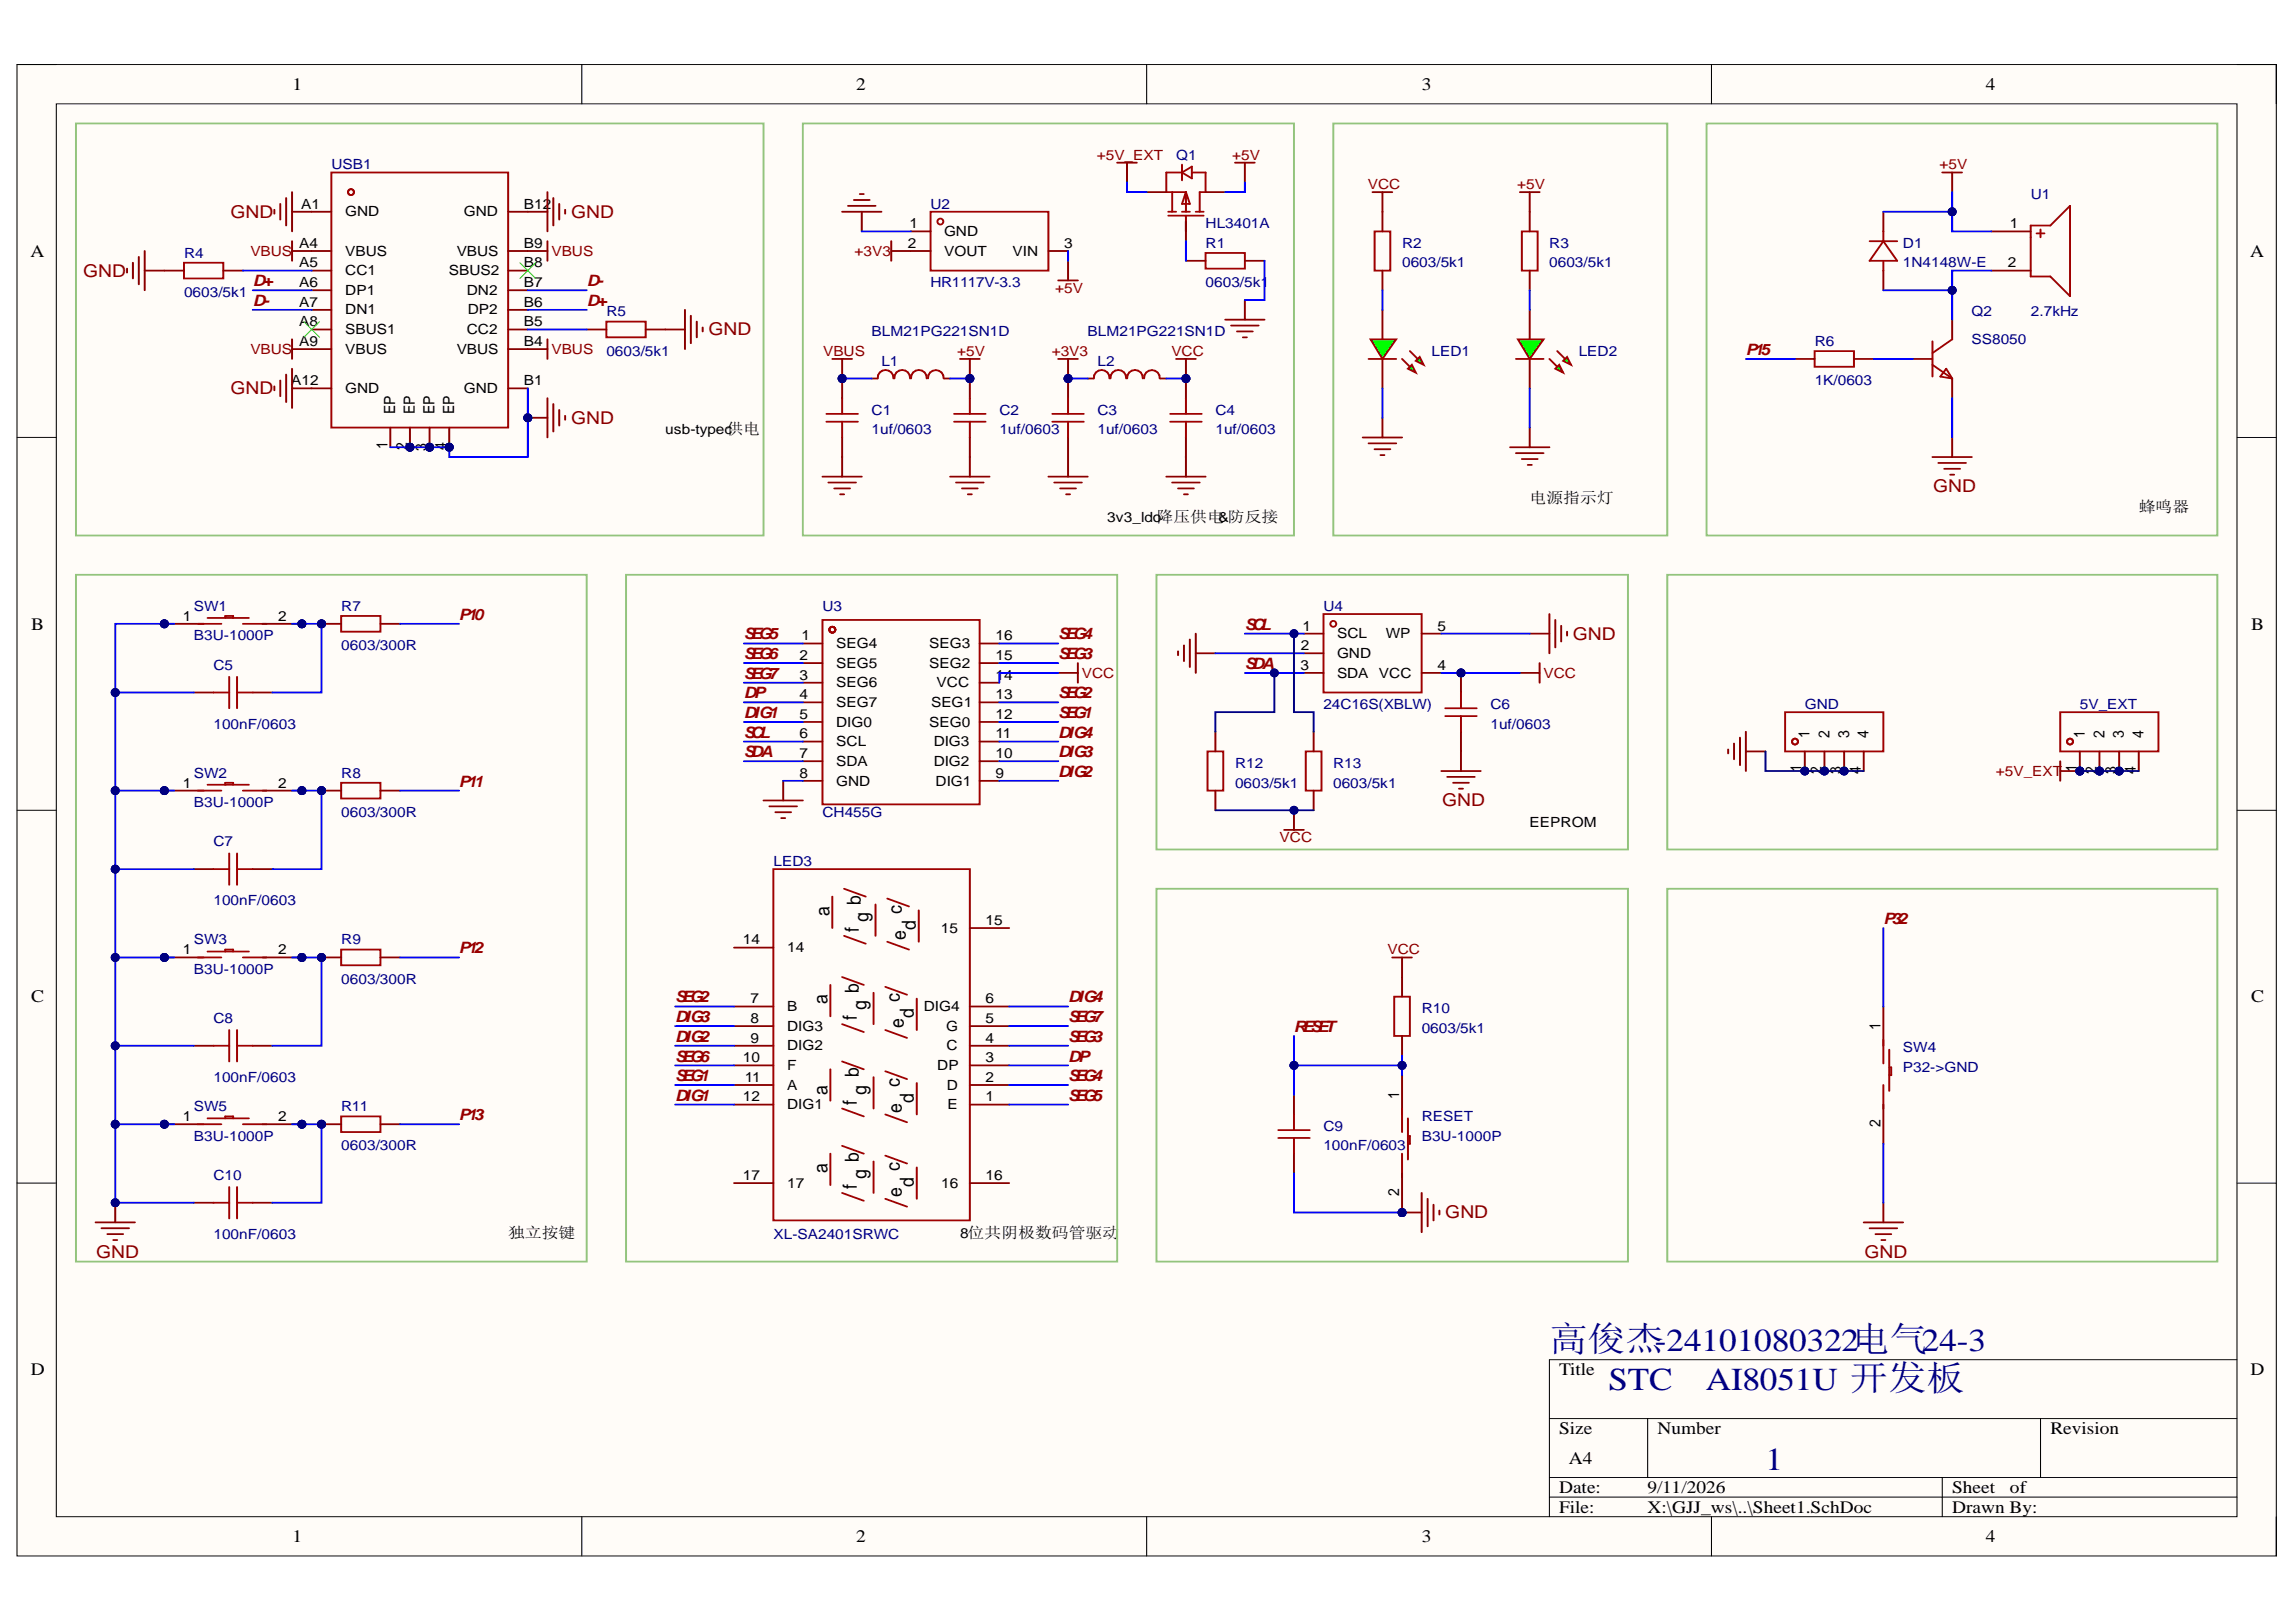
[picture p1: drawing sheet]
<svg xmlns="http://www.w3.org/2000/svg" width="297mm" height="210mm" viewBox="0 0 297 210" stroke-linecap="round" stroke-linejoin="round" font-family="sans-serif">
<defs><g id="words">
<text font-size="4.5" fill="#000080" x="200.4" y="174.9">高俊杰-24101080322电气24-3</text>
<g font-size="4.1" fill="#000080">
<text x="208.1" y="179.9">STC</text>
<text x="220.7" y="179.9">AI8051U 开发板</text>
<text x="240.5" y="174.9">-</text>
<text x="228.4" y="190.3">1</text>
</g>
<g font-size="2.5">
<text x="107.3" y="118.6" transform="rotate(-90 107.3 118.6)">a</text>
<text x="111.4" y="117.1" transform="rotate(-90 111.4 117.1)">b</text>
<text x="112.4" y="119.3" transform="rotate(-90 112.4 119.3)">g</text>
<text x="116.7" y="118.3" transform="rotate(-90 116.7 118.3)">c</text>
<text x="111.1" y="120.6" transform="rotate(-90 111.1 120.6)">f</text>
<text x="117.2" y="121.6" transform="rotate(-90 117.2 121.6)">e</text>
<text x="118.5" y="120.3" transform="rotate(-90 118.5 120.3)">d</text>
<text x="107" y="130" transform="rotate(-90 107 130)">a</text>
<text x="111.1" y="128.5" transform="rotate(-90 111.1 128.5)">b</text>
<text x="112.1" y="130.7" transform="rotate(-90 112.1 130.7)">g</text>
<text x="116.4" y="129.7" transform="rotate(-90 116.4 129.7)">c</text>
<text x="118.2" y="131.8" transform="rotate(-90 118.2 131.8)">d</text>
<text x="110.9" y="132" transform="rotate(-90 110.9 132)">f</text>
<text x="116.9" y="133" transform="rotate(-90 116.9 133)">e</text>
<text x="107" y="141.7" transform="rotate(-90 107 141.7)">a</text>
<text x="110.9" y="143" transform="rotate(-90 110.9 143)">f</text>
<text x="111.1" y="139.4" transform="rotate(-90 111.1 139.4)">b</text>
<text x="112.1" y="141.7" transform="rotate(-90 112.1 141.7)">g</text>
<text x="116.4" y="140.7" transform="rotate(-90 116.4 140.7)">c</text>
<text x="116.7" y="144" transform="rotate(-90 116.7 144)">e</text>
<text x="118.2" y="142.7" transform="rotate(-90 118.2 142.7)">d</text>
<text x="107" y="151.8" transform="rotate(-90 107 151.8)">a</text>
<text x="110.9" y="153.9" transform="rotate(-90 110.9 153.9)">f</text>
<text x="111.1" y="150.3" transform="rotate(-90 111.1 150.3)">b</text>
<text x="112.1" y="152.6" transform="rotate(-90 112.1 152.6)">g</text>
<text x="116.4" y="151.6" transform="rotate(-90 116.4 151.6)">c</text>
<text x="116.7" y="154.9" transform="rotate(-90 116.7 154.9)">e</text>
<text x="118.2" y="153.6" transform="rotate(-90 118.2 153.6)">d</text>
</g>
<g font-size="2.3">
<text x="37.9" y="11.7">1</text>
<text x="110.8" y="11.7">2</text>
<text x="183.9" y="11.7">3</text>
<text x="256.9" y="11.7">4</text>
<text x="3.9" y="33.2">A</text>
<text x="291.1" y="33.2">A</text>
<text x="4" y="81.5">B</text>
<text x="291.2" y="81.5">B</text>
<text x="4" y="129.7">C</text>
<text x="291.2" y="129.7">C</text>
<text x="4" y="178">D</text>
<text x="201.7" y="178">Title</text>
<text x="291.1" y="178">D</text>
<text x="201.7" y="185.6">Size</text>
<text x="214.4" y="185.6">Number</text>
<text x="265.3" y="185.6">Revision</text>
<text x="203" y="189.4">A4</text>
<text x="201.7" y="193.2">Date:</text>
<text x="201.7" y="195.7">File:</text>
<text x="213.2" y="193.2">9/11/2026</text>
<text x="213.2" y="195.7">X:\GJJ_ws\..\Sheet1.SchDoc</text>
<text x="252.5" y="193.2">Sheet</text>
<text x="252.5" y="195.7">Drawn By:</text>
<text x="260" y="193.2">of</text>
<text x="37.9" y="199.6">1</text>
<text x="110.8" y="199.6">2</text>
<text x="183.9" y="199.6">3</text>
<text x="256.9" y="199.6">4</text>
</g>
<g font-size="2.3" fill="#800">
<text x="29.8" y="28.2">GND</text>
<text x="73.9" y="28.2">GND</text>
<text x="10.7" y="35.8">GND</text>
<text x="91.7" y="43.4">GND</text>
<text x="29.8" y="51">GND</text>
<text x="73.9" y="54.8">GND</text>
<text x="250.1" y="63.7">GND</text>
<text x="203.5" y="82.8">GND</text>
<text x="186.6" y="104.3">GND</text>
<text x="187" y="157.7">GND</text>
<text x="12.4" y="162.8">GND</text>
<text x="241.2" y="162.8">GND</text>
</g>
<g font-size="2" fill="#980000">
<text x="32.7" y="37.1">D+</text>
<text x="32.7" y="39.6">D-</text>
<text x="75.9" y="37.1">D-</text>
<text x="75.9" y="39.6">D+</text>
<text x="225.8" y="45.9">P15</text>
<text x="59.4" y="80.2">P10</text>
<text x="96.2" y="82.7">SEG5</text>
<text x="136.9" y="82.7">SEG4</text>
<text x="161.1" y="81.5">SCL</text>
<text x="96.2" y="85.3">SEG6</text>
<text x="96.2" y="87.9">SEG7</text>
<text x="136.9" y="85.3">SEG3</text>
<text x="161.1" y="86.6">SDA</text>
<text x="96.2" y="95.5">SCL</text>
<text x="96.2" y="92.9">DIG1</text>
<text x="96.2" y="90.4">DP</text>
<text x="136.9" y="95.5">DIG4</text>
<text x="136.9" y="92.9">SEG1</text>
<text x="136.9" y="90.4">SEG2</text>
<text x="59.4" y="101.8">P11</text>
<text x="96.2" y="98">SDA</text>
<text x="136.9" y="100.5">DIG2</text>
<text x="136.9" y="98">DIG3</text>
<text x="243.7" y="119.6">P32</text>
<text x="59.4" y="123.4">P12</text>
<text x="87.3" y="129.7">SEG2</text>
<text x="138.2" y="129.7">DIG4</text>
<text x="87.3" y="134.8">DIG2</text>
<text x="87.3" y="132.3">DIG3</text>
<text x="87.3" y="137.4">SEG6</text>
<text x="138.2" y="137.4">DP</text>
<text x="138.2" y="134.8">SEG3</text>
<text x="138.2" y="132.3">SEG7</text>
<text x="167.4" y="133.5">RESET</text>
<text x="87.3" y="142.5">DIG1</text>
<text x="87.3" y="139.9">SEG1</text>
<text x="138.2" y="139.9">SEG4</text>
<text x="138.2" y="142.5">SEG5</text>
<text x="59.4" y="145">P13</text>
</g>
<g font-size="2">
<text x="51.1" y="53.5" transform="rotate(-90 51.1 53.5)">EP</text>
<text x="53.7" y="53.5" transform="rotate(-90 53.7 53.5)">EP</text>
<text x="56.2" y="53.5" transform="rotate(-90 56.2 53.5)">EP</text>
<text x="58.7" y="53.5" transform="rotate(-90 58.7 53.5)">EP</text>
<text x="50.1" y="58.1" transform="rotate(-90 50.1 58.1)">1</text>
<text x="52.7" y="58.3" transform="rotate(-90 52.7 58.3)">2</text>
<text x="55.2" y="58.3" transform="rotate(-90 55.2 58.3)">3</text>
<text x="57.7" y="58.3" transform="rotate(-90 57.7 58.3)">4</text>
<text x="197.9" y="65">电源指示灯</text>
<text x="276.7" y="66.3">蜂鸣器</text>
<text x="234.1" y="95.5" transform="rotate(-90 234.1 95.5)">1</text>
<text x="236.7" y="95.5" transform="rotate(-90 236.7 95.5)">2</text>
<text x="239.2" y="95.5" transform="rotate(-90 239.2 95.5)">3</text>
<text x="241.8" y="95.5" transform="rotate(-90 241.8 95.5)">4</text>
<text x="269.7" y="95.5" transform="rotate(-90 269.7 95.5)">1</text>
<text x="272.2" y="95.5" transform="rotate(-90 272.2 95.5)">2</text>
<text x="274.8" y="95.5" transform="rotate(-90 274.8 95.5)">3</text>
<text x="277.3" y="95.5" transform="rotate(-90 277.3 95.5)">4</text>
<text x="233.1" y="99.9" transform="rotate(-90 233.1 99.9)">1</text>
<text x="235.7" y="100.2" transform="rotate(-90 235.7 100.2)">2</text>
<text x="238.2" y="100.2" transform="rotate(-90 238.2 100.2)">3</text>
<text x="240.7" y="100.2" transform="rotate(-90 240.7 100.2)">4</text>
<text x="268.7" y="99.9" transform="rotate(-90 268.7 99.9)">1</text>
<text x="271.2" y="100.2" transform="rotate(-90 271.2 100.2)">2</text>
<text x="273.8" y="100.2" transform="rotate(-90 273.8 100.2)">3</text>
<text x="276.3" y="100.2" transform="rotate(-90 276.3 100.2)">4</text>
<text x="243.3" y="133.3" transform="rotate(-90 243.3 133.3)">1</text>
<text x="181" y="142.2" transform="rotate(-90 181 142.2)">1</text>
<text x="243.3" y="145.9" transform="rotate(-90 243.3 145.9)">2</text>
<text x="181" y="154.8" transform="rotate(-90 181 154.8)">2</text>
<text x="65.7" y="160.2">独立按键</text>
</g>
<g font-size="1.8" fill="#000080">
<text x="42.9" y="21.9">USB1</text>
<text x="152.2" y="20.7">Q1</text>
<text x="120.4" y="27">U2</text>
<text x="156" y="29.5">HL3401A</text>
<text x="262.7" y="25.7">U1</text>
<text x="23.8" y="33.3">R4</text>
<text x="156" y="32.1">R1</text>
<text x="181.4" y="32.1">R2</text>
<text x="181.4" y="34.6">0603/5k1</text>
<text x="200.4" y="32.1">R3</text>
<text x="200.4" y="34.6">0603/5k1</text>
<text x="246.2" y="32.1">D1</text>
<text x="246.2" y="34.6">1N4148W-E</text>
<text x="23.8" y="38.4">0603/5k1</text>
<text x="78.5" y="40.9">R5</text>
<text x="120.4" y="37.1">HR1117V-3.3</text>
<text x="156" y="37.1">0603/5k1</text>
<text x="255.1" y="40.9">Q2</text>
<text x="262.7" y="40.9">2.7kHz</text>
<text x="78.5" y="46.1">0603/5k1</text>
<text x="112.8" y="43.5">BLM21PG221SN1D</text>
<text x="114" y="47.3">L1</text>
<text x="140.7" y="43.5">BLM21PG221SN1D</text>
<text x="142" y="47.3">L2</text>
<text x="185.2" y="46.1">LED1</text>
<text x="204.2" y="46.1">LED2</text>
<text x="234.8" y="44.8">R6</text>
<text x="255.1" y="44.5">SS8050</text>
<text x="112.8" y="53.7">C1</text>
<text x="129.3" y="53.7">C2</text>
<text x="142" y="53.7">C3</text>
<text x="157.2" y="53.7">C4</text>
<text x="234.8" y="49.9">1K/0603</text>
<text x="112.8" y="56.2">1uf/0603</text>
<text x="129.3" y="56.2">1uf/0603</text>
<text x="142" y="56.2">1uf/0603</text>
<text x="157.2" y="56.2">1uf/0603</text>
<text x="25.1" y="79.1">SW1</text>
<text x="25.1" y="82.9">B3U-1000P</text>
<text x="44.2" y="79.1">R7</text>
<text x="106.4" y="79.1">U3</text>
<text x="171.2" y="79.1">U4</text>
<text x="27.6" y="86.7">C5</text>
<text x="44.2" y="84.1">0603/300R</text>
<text x="27.6" y="94.3">100nF/0603</text>
<text x="171.2" y="91.7">24C16S(XBLW)</text>
<text x="192.8" y="91.7">C6</text>
<text x="192.8" y="94.3">1uf/0603</text>
<text x="233.5" y="91.7">GND</text>
<text x="269.1" y="91.7">5V_EXT</text>
<text x="25.1" y="100.7">SW2</text>
<text x="44.2" y="100.7">R8</text>
<text x="159.8" y="99.4">R12</text>
<text x="159.8" y="101.9">0603/5k1</text>
<text x="172.5" y="99.4">R13</text>
<text x="172.5" y="101.9">0603/5k1</text>
<text x="25.1" y="104.5">B3U-1000P</text>
<text x="44.2" y="105.7">0603/300R</text>
<text x="106.4" y="105.7">CH455G</text>
<text x="27.6" y="109.5">C7</text>
<text x="100.1" y="112.1">LED3</text>
<text x="27.6" y="117.1">100nF/0603</text>
<text x="25.1" y="122.2">SW3</text>
<text x="44.2" y="122.2">R9</text>
<text x="25.1" y="126.1">B3U-1000P</text>
<text x="44.2" y="127.3">0603/300R</text>
<text x="183.9" y="131.1">R10</text>
<text x="27.6" y="132.4">C8</text>
<text x="183.9" y="133.7">0603/5k1</text>
<text x="246.2" y="136.2">SW4</text>
<text x="25.1" y="143.8">SW5</text>
<text x="27.6" y="140">100nF/0603</text>
<text x="44.2" y="143.8">R11</text>
<text x="246.2" y="138.7">P32-&gt;GND</text>
<text x="25.1" y="147.6">B3U-1000P</text>
<text x="44.2" y="148.9">0603/300R</text>
<text x="171.2" y="146.3">C9</text>
<text x="171.2" y="148.9">100nF/0603</text>
<text x="183.9" y="145.1">RESET</text>
<text x="183.9" y="147.6">B3U-1000P</text>
<text x="27.6" y="152.7">C10</text>
<text x="27.6" y="160.3">100nF/0603</text>
<text x="100.1" y="160.3">XL-SA2401SRWC</text>
</g>
<g font-size="1.8" fill="#800">
<text x="141.9" y="20.7">+5V_EXT</text>
<text x="159.4" y="20.7">+5V</text>
<text x="250.9" y="21.9">+5V</text>
<text x="177" y="24.5">VCC</text>
<text x="196.3" y="24.5">+5V</text>
<text x="32.4" y="33.1">VBUS</text>
<text x="71.3" y="33.1">VBUS</text>
<text x="110.6" y="33.1">+3V3</text>
<text x="136.5" y="37.9">+5V</text>
<text x="32.4" y="45.8">VBUS</text>
<text x="71.3" y="45.8">VBUS</text>
<text x="106.5" y="46.1">VBUS</text>
<text x="123.8" y="46.1">+5V</text>
<text x="136.1" y="46.1">+3V3</text>
<text x="151.5" y="46.1">VCC</text>
<text x="139.9" y="87.7">VCC</text>
<text x="199.7" y="87.7">VCC</text>
<text x="258.2" y="100.4">+5V_EXT</text>
<text x="165.5" y="109">VCC</text>
<text x="179.5" y="123.5">VCC</text>
</g>
<g font-size="1.8">
<text x="39" y="27">A1</text>
<text x="44.7" y="28">GND</text>
<text x="60" y="28">GND</text>
<text x="67.8" y="27">B12</text>
<text x="117.7" y="29.5">1</text>
<text x="260" y="29.5">1</text>
<text x="38.7" y="34.6">A5</text>
<text x="38.7" y="32.1">A4</text>
<text x="44.7" y="35.6">CC1</text>
<text x="44.7" y="33.1">VBUS</text>
<text x="58.1" y="35.6">SBUS2</text>
<text x="59.1" y="33.1">VBUS</text>
<text x="67.8" y="32.1">B9</text>
<text x="67.8" y="34.6">B8</text>
<text x="117.4" y="32.1">2</text>
<text x="122.1" y="30.6">GND</text>
<text x="122.1" y="33.1">VOUT</text>
<text x="131" y="33.1">VIN</text>
<text x="137.7" y="32.1">3</text>
<text x="259.8" y="34.6">2</text>
<text x="38.7" y="39.7">A7</text>
<text x="38.7" y="37.1">A6</text>
<text x="44.7" y="40.7">DN1</text>
<text x="44.7" y="38.2">DP1</text>
<text x="60.4" y="38.2">DN2</text>
<text x="60.5" y="40.7">DP2</text>
<text x="67.8" y="37.1">B7</text>
<text x="67.8" y="39.7">B6</text>
<text x="38.7" y="44.8">A9</text>
<text x="38.7" y="42.2">A8</text>
<text x="44.7" y="45.8">VBUS</text>
<text x="44.7" y="43.2">SBUS1</text>
<text x="59.1" y="45.8">VBUS</text>
<text x="60.4" y="43.2">CC2</text>
<text x="67.8" y="42.2">B5</text>
<text x="67.8" y="44.8">B4</text>
<text x="37.7" y="49.9">A12</text>
<text x="44.7" y="50.9">GND</text>
<text x="60" y="50.9">GND</text>
<text x="67.8" y="49.9">B1</text>
<text x="86.1" y="56.2">usb-typec供电</text>
<text x="143.2" y="67.6">3v3_ldo降压供电&amp;防反接</text>
<text x="23.6" y="80.3">1</text>
<text x="36" y="80.3">2</text>
<text x="103.7" y="82.9">1</text>
<text x="108.2" y="83.9">SEG4</text>
<text x="120.2" y="83.9">SEG3</text>
<text x="128.8" y="82.9">16</text>
<text x="168.5" y="81.6">1</text>
<text x="173" y="82.6">SCL</text>
<text x="179.3" y="82.6">WP</text>
<text x="186" y="81.6">5</text>
<text x="103.5" y="85.4">2</text>
<text x="103.5" y="87.9">3</text>
<text x="108.2" y="86.4">SEG5</text>
<text x="108.2" y="89">SEG6</text>
<text x="120.2" y="86.4">SEG2</text>
<text x="121.2" y="89">VCC</text>
<text x="128.8" y="87.9">14</text>
<text x="128.8" y="85.4">15</text>
<text x="168.2" y="86.7">3</text>
<text x="168.3" y="84.1">2</text>
<text x="173" y="85.1">GND</text>
<text x="173" y="87.7">SDA</text>
<text x="178.4" y="87.7">VCC</text>
<text x="186" y="86.7">4</text>
<text x="103.5" y="90.5">4</text>
<text x="103.5" y="93">5</text>
<text x="103.5" y="95.5">6</text>
<text x="108.2" y="91.5">SEG7</text>
<text x="108.2" y="94">DIG0</text>
<text x="120.2" y="94">SEG0</text>
<text x="120.5" y="91.5">SEG1</text>
<text x="128.8" y="95.5">11</text>
<text x="128.8" y="93">12</text>
<text x="128.8" y="90.5">13</text>
<text x="23.6" y="101.9">1</text>
<text x="36" y="101.9">2</text>
<text x="103.5" y="98.1">7</text>
<text x="103.5" y="100.7">8</text>
<text x="108.2" y="96.6">SCL</text>
<text x="108.2" y="99.1">SDA</text>
<text x="108.2" y="101.7">GND</text>
<text x="120.8" y="99.1">DIG2</text>
<text x="120.8" y="96.6">DIG3</text>
<text x="121" y="101.7">DIG1</text>
<text x="128.8" y="100.7">9</text>
<text x="128.8" y="98.1">10</text>
<text x="197.9" y="107">EEPROM</text>
<text x="127.5" y="119.7">15</text>
<text x="23.6" y="123.5">1</text>
<text x="36" y="123.5">2</text>
<text x="96.1" y="122.2">14</text>
<text x="101.8" y="123.2">14</text>
<text x="121.7" y="120.7">15</text>
<text x="97.1" y="129.9">7</text>
<text x="101.8" y="130.9">B</text>
<text x="119.5" y="130.9">DIG4</text>
<text x="127.5" y="129.9">6</text>
<text x="96.1" y="137.5">10</text>
<text x="97.1" y="134.9">9</text>
<text x="97.1" y="132.4">8</text>
<text x="101.8" y="135.9">DIG2</text>
<text x="101.8" y="133.4">DIG3</text>
<text x="122.4" y="133.4">G</text>
<text x="122.4" y="135.9">C</text>
<text x="127.5" y="132.4">5</text>
<text x="127.5" y="134.9">4</text>
<text x="127.5" y="137.5">3</text>
<text x="96.1" y="142.5">12</text>
<text x="96.3" y="140">11</text>
<text x="101.8" y="143.5">DIG1</text>
<text x="101.8" y="141">A</text>
<text x="101.8" y="138.5">F</text>
<text x="121.3" y="138.5">DP</text>
<text x="122.5" y="141">D</text>
<text x="122.6" y="143.5">E</text>
<text x="127.5" y="140">2</text>
<text x="127.5" y="142.5">1</text>
<text x="23.6" y="145.1">1</text>
<text x="36" y="145.1">2</text>
<text x="96.1" y="152.7">17</text>
<text x="101.8" y="153.7">17</text>
<text x="121.8" y="153.7">16</text>
<text x="127.5" y="152.7">16</text>
<text x="124.2" y="160.2">8位共阴极数码管驱动</text>
</g>
</g></defs>
<path d="M2.2 8.4h292.3v193h-292.3z" fill-rule="evenodd" fill="#fffcf8"/>
<path d="M2.2 8.4h292.3v193h-292.3z" fill="none" stroke="#000" stroke-width=".13"/>
<path d="M7.3 13.4h282.1v182.9h-282.1z" fill-rule="evenodd" fill="#fffcf8"/>
<g fill="none" stroke="#000" stroke-width=".13">
<path d="M2.2 8.4h5.1M7.3 13.4h282.1v182.9h-282.1zM75.3 8.4v5M148.3 8.4v5M221.4 8.4v5M289.4 8.4h5.1v5M2.2 56.6h5.1M289.4 56.6h5.1M2.2 104.9h5.1M289.4 104.9h5.1M2.2 153.1h5.1M289.4 153.1h5.1"/>
<path d="M289.4 176h-88.9v20.3M75.3 196.3v5.1M148.3 196.3v5.1M200.5 183.6h88.9M200.5 191.2h88.9M200.5 193.7h88.9M213.2 183.6v7.6M221.4 196.3v5.1M251.3 191.2v5.1M264 183.6v7.6M294.5 196.3v5.1"/>
</g>
<path d="M12.4 158.2h5.1M13.1 158.9h3.6M13.9 159.7h2M14.9 155.6v2.6M14.7 160.5h.5" fill="none" stroke="#800" stroke-width=".24"/>
<circle cx="14.9" cy="155.6" r=".51" fill="#000080"/>
<circle cx="14.9" cy="155.6" r=".51" fill="none" stroke="#000080" stroke-width=".13"/>
<circle cx="53" cy="57.9" r=".51" fill="#000080"/>
<circle cx="53" cy="57.9" r=".51" fill="none" stroke="#000080" stroke-width=".13"/>
<circle cx="55.6" cy="57.9" r=".51" fill="#000080"/>
<circle cx="55.6" cy="57.9" r=".51" fill="none" stroke="#000080" stroke-width=".13"/>
<circle cx="58.1" cy="57.9" r=".51" fill="#000080"/>
<circle cx="58.1" cy="57.9" r=".51" fill="none" stroke="#000080" stroke-width=".13"/>
<path d="M42.9 22.3h22.8v33h-22.8z" fill="none" stroke="#a00000" stroke-width=".24"/>
<g fill="none" stroke="#800" stroke-width=".24">
<path d="M40.3 37.6h2.6M40.3 35h2.6M40.3 32.5h2.6M40.3 27.4h2.6M65.7 37.6h2.6M65.7 35h2.6M65.7 32.5h2.6M65.7 27.4h2.6M40.3 50.3h2.6M40.3 45.2h2.6M40.3 42.6h2.6M40.3 40.1h2.6"/>
<path d="M50.5 55.3v2.6M53 55.3v2.6M65.7 50.3h2.6M65.7 45.2h2.6M65.7 42.6h2.6M65.7 40.1h2.6"/>
</g>
<circle cx="53" cy="57.9" r=".51" fill="#000080"/>
<circle cx="53" cy="57.9" r=".51" fill="none" stroke="#000080" stroke-width=".13"/>
<path d="M55.6 55.3v2.6" fill="none" stroke="#800" stroke-width=".24"/>
<circle cx="55.6" cy="57.9" r=".51" fill="#000080"/>
<circle cx="55.6" cy="57.9" r=".51" fill="none" stroke="#000080" stroke-width=".13"/>
<path d="M58.1 55.3v2.6" fill="none" stroke="#800" stroke-width=".24"/>
<circle cx="58.1" cy="57.9" r=".51" fill="#000080"/>
<circle cx="58.1" cy="57.9" r=".51" fill="none" stroke="#000080" stroke-width=".13"/>
<circle cx="45.4" cy="24.9" r=".38" fill="none" stroke="#a00000" stroke-width=".24"/>
<g fill="none" stroke="#800" stroke-width=".24">
<path d="M35.5 27.1v.6M36.3 26.4v2M37 25.6v3.6M37.8 27.4h2.5M37.8 24.9v5M68.3 27.4h2.5M70.8 24.9v5M71.6 25.6v3.6M72.3 26.4v2M73.1 27.1v.6M35.5 50v.5M36.3 49.2v2.1"/>
<path d="M37 48.5v3.5M37.8 47.7v5.1M37.8 50.3h2.5M68.3 54.1h2.5M70.8 51.5v5.1M71.6 52.3v3.5M72.3 53.1v2M73.1 53.8v.5"/>
</g>
<circle cx="68.3" cy="54.1" r=".51" fill="#000080"/>
<circle cx="68.3" cy="54.1" r=".51" fill="none" stroke="#000080" stroke-width=".13"/>
<g fill="none" stroke="#800" stroke-width=".24">
<path d="M16.4 34.8v.5M17.2 34v2M18 33.2v3.6M18.7 32.5v5.1M18.7 35h2.6M37.8 32.5h2.5M37.8 31.2v2.5M68.3 32.5h2.5M70.8 31.2v2.5M108.9 27.4h5.1M109.7 26.6h3.6M110.5 25.9h2"/>
<path d="M111.2 25.1h.5M111.5 27.4v2.5M115.3 32.5h2.5M115.3 31.2v2.6M37.8 43.9v2.5M37.8 45.2h2.5M68.3 45.2h2.5M70.8 43.9v2.5M86.1 42.6h2.5M88.6 40.1v5.1M89.4 40.9v3.5M90.1 41.6v2.1"/>
<path d="M90.9 42.4v.5M107.7 46.4h2.5M108.9 46.4v2.6M108.9 59.1v2.6M112.8 49h.7M122.2 49h.7M125.5 59.1v2.6M106.4 61.7h5.1M107.2 62.4h3.5M107.9 63.2h2.1M108.7 64h.5M122.9 61.7h5.1"/>
<path d="M123.7 62.4h3.6M124.5 63.2h2M125.2 64h.5"/>
</g>
<path d="M113.6 49a1.02 1.02 0 0 1 1-1.1 1.02 1.02 0 0 1 1 1.1M115.7 49a1.02 1.02 0 0 1 1-1.1 1.02 1.02 0 0 1 1 1.1M117.9 49a1.02 1.02 0 0 1 1-1.1 1.02 1.02 0 0 1 1 1.1M120.1 49a1.01 1.01 0 0 1 1-1.1 1.01 1.01 0 0 1 1 1.1" fill="none" stroke="#a00000" stroke-width=".24"/>
<circle cx="108.9" cy="49" r=".51" fill="#000080"/>
<circle cx="108.9" cy="49" r=".51" fill="none" stroke="#000080" stroke-width=".13"/>
<g fill="none" stroke="#800" stroke-width=".24">
<path d="M124.2 46.4h2.5M125.5 46.4v2.6M138.2 59.1v2.6M140.7 49h.8M150.1 49h.8M153.4 59.1v2.6M135.6 61.7h5.1M136.4 62.4h3.6M137.2 63.2h2M137.9 64h.5M150.9 61.7h5.1M151.6 62.4h3.6"/>
<path d="M152.4 63.2h2M153.2 64h.5"/>
</g>
<path d="M141.5 49a1.01 1.01 0 0 1 1-1.1 1.01 1.01 0 0 1 1 1.1M143.7 49a1.02 1.02 0 0 1 1-1.1 1.02 1.02 0 0 1 1 1.1M145.8 49a1.02 1.02 0 0 1 1-1.1 1.02 1.02 0 0 1 1 1.1M148 49a1.01 1.01 0 0 1 1-1.1 1.01 1.01 0 0 1 1 1.1" fill="none" stroke="#a00000" stroke-width=".24"/>
<circle cx="125.5" cy="49" r=".51" fill="#000080"/>
<circle cx="125.5" cy="49" r=".51" fill="none" stroke="#000080" stroke-width=".13"/>
<path d="M136.9 46.4h2.5M138.2 46.4v2.6" fill="none" stroke="#800" stroke-width=".24"/>
<circle cx="138.2" cy="49" r=".51" fill="#000080"/>
<circle cx="138.2" cy="49" r=".51" fill="none" stroke="#000080" stroke-width=".13"/>
<path d="M152.2 46.4h2.5M153.4 46.4v2.6" fill="none" stroke="#800" stroke-width=".24"/>
<circle cx="153.4" cy="49" r=".51" fill="#000080"/>
<circle cx="153.4" cy="49" r=".51" fill="none" stroke="#000080" stroke-width=".13"/>
<g fill="none" stroke="#800" stroke-width=".24">
<path d="M21.3 35h2.5M28.9 35h2.5M117.8 29.9h2.6M117.8 32.5h2.6M135.6 32.5h2.6M136.9 36.3h2.5M138.2 33.8v2.5M144.5 21.1h2.6M145.8 21.1v2.5M148.3 24.9h2.6M153.4 28.7v2.5M153.4 33.8h2.6"/>
<path d="M156 24.9h2.5M159.8 21.1h2.5M161.1 21.1v2.5M161.1 38.8v2.6M161.1 33.8h2.5M177.6 24.9h2.5M178.8 24.9v5M178.8 35v2.6M196.6 24.9h2.6M197.9 24.9v5M197.9 35v2.6M243.7 27.4v2.5"/>
<path d="M243.7 35v2.6M75.9 42.6h2.5M83.5 42.6h2.6M158.5 41.4h5.1M159.3 42.1h3.5M160 42.9h2.1M160.8 43.7h.5M176.3 56.6h5.1M177.1 57.4h3.5M177.8 58.1h2.1M178.6 58.9h.5M178.8 40.1v3.8"/>
<path d="M178.8 46.4v3.9M178.8 54.1v2.5M195.4 57.9h5.1M196.1 58.6h3.6M196.9 59.4h2M197.9 55.3v2.6M247.5 46.4h2.5M250 59.1h5.1M250.8 59.9h3.5M252.6 41.4v2.5M252.6 49v2.5M252.6 56.6v2.5"/>
<path d="M197.6 60.2h.6M200.5 79.5v5M251.5 60.7h2.1M252.3 61.4h.5M152.4 84.3v.5M153.2 83.5v2.1M153.9 82.8v3.5M154.7 84.5h2.5M154.7 82v5.1M168.7 82h2.5M168.7 84.5h2.5M168.7 87.1h2.5"/>
<path d="M183.9 82h2.6M183.9 87.1h2.6M196.6 87.1h2.6M197.9 82h2.6M199.2 85.8v2.5M201.2 80.2v3.6M202 81v2M202.7 81.7v.6"/>
</g>
<g fill="none" stroke="#a00000" stroke-width=".24">
<path d="M23.8 34h5.1v2h-5.1zM120.4 27.4h15.2v7.6h-15.2zM151.1 27.9h4.6M151.1 27.4h1.1M151.6 24.9v2.5M152.9 22.3l1.3-.7v1.5zM152.9 22.3h-2v2.6h2.5M152.9 27.4h1M152.9 21.3v2M153.4 24.9l.5 1.5h-1zM153.4 24.9v2.5M153.4 27.9v2"/>
<path d="M154.2 22.3h1.8v2.6h-.8v2.5M154.7 27.4h1M156 32.7h5.1v2.1h-5.1zM177.8 29.9h2.1v5.1h-2.1zM196.9 29.9h2v5.1h-2zM241.9 31.2h3.5M243.7 29.9v1.3M243.7 33.8v1.2M243.7 31.2l1.7 2.6h-3.5zM78.4 41.6h5.1v2.1h-5.1zM177.1 46.4h3.5M250 47.2l2.6 1.8"/>
<path d="M250 44.2v4.5M251.8 47.7l.8 1.3-1.6-.3zM252.6 43.9l-2.6 1.8M171.2 79.5h12.7v10.1h-12.7z"/>
<circle cx="121.7" cy="28.7" r=".38"/>
<circle cx="172.5" cy="80.7" r=".38"/>
</g>
<path d="M177.3 43.9h3.3l-1.8 2.5z" fill-rule="evenodd" fill="#0f0"/>
<path d="M177.3 43.9h3.3l-1.8 2.5z" fill="none" stroke="#a00000" stroke-width=".24"/>
<path d="M183.2 46.7l.5-.5 .5 1z" fill-rule="evenodd" fill="#0f0"/>
<path d="M183.2 46.7l.5-.5 .5 1z" fill="none" stroke="#a00000" stroke-width=".24"/>
<path d="M182.1 47.7l.6-.5 .5 1z" fill-rule="evenodd" fill="#0f0"/>
<path d="M181.4 46.4l1 1.1M182.1 47.7l.6-.5 .5 1zM182.4 45.4l1 1M196.1 46.4h3.6" fill="none" stroke="#a00000" stroke-width=".24"/>
<path d="M197.9 40.1v3.8M197.9 46.4v3.9" fill="none" stroke="#800" stroke-width=".24"/>
<path d="M196.4 43.9h3.3l-1.8 2.5z" fill-rule="evenodd" fill="#0f0"/>
<path d="M196.4 43.9h3.3l-1.8 2.5z" fill="none" stroke="#a00000" stroke-width=".24"/>
<path d="M202.2 46.7l.5-.5 .5 1z" fill-rule="evenodd" fill="#0f0"/>
<path d="M202.2 46.7l.5-.5 .5 1z" fill="none" stroke="#a00000" stroke-width=".24"/>
<path d="M201.2 47.7l.5-.5 .5 1z" fill-rule="evenodd" fill="#0f0"/>
<path d="M200.5 46.4l1 1.1M201.2 47.7l.5-.5 .5 1zM201.5 45.4l1 1" fill="none" stroke="#a00000" stroke-width=".24"/>
<circle cx="125.5" cy="49" r=".51" fill="#000080"/>
<circle cx="125.5" cy="49" r=".51" fill="none" stroke="#000080" stroke-width=".13"/>
<path d="M125.5 49v2.5M125.5 56.6v2.5" fill="none" stroke="#800" stroke-width=".24"/>
<circle cx="125.5" cy="49" r=".51" fill="#000080"/>
<circle cx="125.5" cy="49" r=".51" fill="none" stroke="#000080" stroke-width=".13"/>
<path d="M123.4 54.6h4.1M123.4 53.6h4.1M125.5 51.5v2.1M125.5 54.6v2" fill="none" stroke="#a00000" stroke-width=".24"/>
<circle cx="138.2" cy="49" r=".51" fill="#000080"/>
<circle cx="138.2" cy="49" r=".51" fill="none" stroke="#000080" stroke-width=".13"/>
<path d="M138.2 49v2.5M138.2 56.6v2.5" fill="none" stroke="#800" stroke-width=".24"/>
<circle cx="138.2" cy="49" r=".51" fill="#000080"/>
<circle cx="138.2" cy="49" r=".51" fill="none" stroke="#000080" stroke-width=".13"/>
<path d="M136.1 54.6h4.1M136.1 53.6h4.1M138.2 51.5v2.1M138.2 54.6v2" fill="none" stroke="#a00000" stroke-width=".24"/>
<circle cx="153.4" cy="49" r=".51" fill="#000080"/>
<circle cx="153.4" cy="49" r=".51" fill="none" stroke="#000080" stroke-width=".13"/>
<path d="M153.4 49v2.5M153.4 56.6v2.5" fill="none" stroke="#800" stroke-width=".24"/>
<circle cx="153.4" cy="49" r=".51" fill="#000080"/>
<circle cx="153.4" cy="49" r=".51" fill="none" stroke="#000080" stroke-width=".13"/>
<path d="M151.4 54.6h4.1M151.4 53.6h4.1M153.4 51.5v2.1M153.4 54.6v2" fill="none" stroke="#a00000" stroke-width=".24"/>
<circle cx="189" cy="87.1" r=".51" fill="#000080"/>
<circle cx="189" cy="87.1" r=".51" fill="none" stroke="#000080" stroke-width=".13"/>
<path d="M189 87.1v2.5M189 94.7v2.5" fill="none" stroke="#800" stroke-width=".24"/>
<circle cx="189" cy="87.1" r=".51" fill="#000080"/>
<circle cx="189" cy="87.1" r=".51" fill="none" stroke="#000080" stroke-width=".13"/>
<path d="M187 92.7h4M187 91.7h4M189 89.6v2.1M189 92.7v2" fill="none" stroke="#a00000" stroke-width=".24"/>
<path d="M186.5 99.8h5.1M189 97.2v2.6M187.2 100.5h3.6M188 101.3h2M188.8 102.1h.5" fill="none" stroke="#800" stroke-width=".24"/>
<circle cx="41.6" cy="80.7" r=".51" fill="#000080"/>
<circle cx="41.6" cy="80.7" r=".51" fill="none" stroke="#000080" stroke-width=".13"/>
<path d="M44.1 79.7h5.1v2h-5.1z" fill="none" stroke="#a00000" stroke-width=".24"/>
<path d="M41.6 80.7h2.5M49.2 80.7h2.6" fill="none" stroke="#800" stroke-width=".24"/>
<circle cx="41.6" cy="80.7" r=".51" fill="#000080"/>
<circle cx="41.6" cy="80.7" r=".51" fill="none" stroke="#000080" stroke-width=".13"/>
<circle cx="41.6" cy="102.3" r=".51" fill="#000080"/>
<circle cx="41.6" cy="102.3" r=".51" fill="none" stroke="#000080" stroke-width=".13"/>
<path d="M44.1 101.3h5.1v2h-5.1z" fill="none" stroke="#a00000" stroke-width=".24"/>
<path d="M41.6 102.3h2.5M49.2 102.3h2.6" fill="none" stroke="#800" stroke-width=".24"/>
<circle cx="41.6" cy="102.3" r=".51" fill="#000080"/>
<circle cx="41.6" cy="102.3" r=".51" fill="none" stroke="#000080" stroke-width=".13"/>
<circle cx="41.6" cy="123.9" r=".51" fill="#000080"/>
<circle cx="41.6" cy="123.9" r=".51" fill="none" stroke="#000080" stroke-width=".13"/>
<path d="M44.1 122.9h5.1v2h-5.1z" fill="none" stroke="#a00000" stroke-width=".24"/>
<path d="M41.6 123.9h2.5M49.2 123.9h2.6" fill="none" stroke="#800" stroke-width=".24"/>
<circle cx="41.6" cy="123.9" r=".51" fill="#000080"/>
<circle cx="41.6" cy="123.9" r=".51" fill="none" stroke="#000080" stroke-width=".13"/>
<circle cx="41.6" cy="145.5" r=".51" fill="#000080"/>
<circle cx="41.6" cy="145.5" r=".51" fill="none" stroke="#000080" stroke-width=".13"/>
<path d="M44.1 144.5h5.1v2h-5.1z" fill="none" stroke="#a00000" stroke-width=".24"/>
<path d="M41.6 145.5h2.5M49.2 145.5h2.6" fill="none" stroke="#800" stroke-width=".24"/>
<circle cx="41.6" cy="145.5" r=".51" fill="#000080"/>
<circle cx="41.6" cy="145.5" r=".51" fill="none" stroke="#000080" stroke-width=".13"/>
<circle cx="21.3" cy="80.7" r=".51" fill="#000080"/>
<circle cx="21.3" cy="80.7" r=".51" fill="none" stroke="#000080" stroke-width=".13"/>
<circle cx="39.1" cy="80.7" r=".51" fill="#000080"/>
<circle cx="39.1" cy="80.7" r=".51" fill="none" stroke="#000080" stroke-width=".13"/>
<path d="M31.4 80.7h3.1" fill="none" stroke="#a00000" stroke-width=".24"/>
<path d="M21.3 80.7h5" fill="none" stroke="#800" stroke-width=".24"/>
<circle cx="21.3" cy="80.7" r=".51" fill="#000080"/>
<circle cx="21.3" cy="80.7" r=".51" fill="none" stroke="#000080" stroke-width=".13"/>
<path d="M34 80.7h5.1" fill="none" stroke="#800" stroke-width=".24"/>
<circle cx="39.1" cy="80.7" r=".51" fill="#000080"/>
<circle cx="39.1" cy="80.7" r=".51" fill="none" stroke="#000080" stroke-width=".13"/>
<path d="M26.9 80h5.3M29.1 80v-.3h1.1v.3M25.6 80.7h3" fill="none" stroke="#a00000" stroke-width=".24"/>
<circle cx="21.3" cy="102.3" r=".51" fill="#000080"/>
<circle cx="21.3" cy="102.3" r=".51" fill="none" stroke="#000080" stroke-width=".13"/>
<circle cx="39.1" cy="102.3" r=".51" fill="#000080"/>
<circle cx="39.1" cy="102.3" r=".51" fill="none" stroke="#000080" stroke-width=".13"/>
<path d="M31.4 102.3h3.1" fill="none" stroke="#a00000" stroke-width=".24"/>
<path d="M21.3 102.3h5" fill="none" stroke="#800" stroke-width=".24"/>
<circle cx="21.3" cy="102.3" r=".51" fill="#000080"/>
<circle cx="21.3" cy="102.3" r=".51" fill="none" stroke="#000080" stroke-width=".13"/>
<path d="M34 102.3h5.1" fill="none" stroke="#800" stroke-width=".24"/>
<circle cx="39.1" cy="102.3" r=".51" fill="#000080"/>
<circle cx="39.1" cy="102.3" r=".51" fill="none" stroke="#000080" stroke-width=".13"/>
<path d="M25.6 102.3h3M26.9 101.6h5.3M29.1 101.6v-.3h1.1v.3" fill="none" stroke="#a00000" stroke-width=".24"/>
<circle cx="21.3" cy="123.9" r=".51" fill="#000080"/>
<circle cx="21.3" cy="123.9" r=".51" fill="none" stroke="#000080" stroke-width=".13"/>
<circle cx="39.1" cy="123.9" r=".51" fill="#000080"/>
<circle cx="39.1" cy="123.9" r=".51" fill="none" stroke="#000080" stroke-width=".13"/>
<path d="M31.4 123.9h3.1" fill="none" stroke="#a00000" stroke-width=".24"/>
<path d="M21.3 123.9h5" fill="none" stroke="#800" stroke-width=".24"/>
<circle cx="21.3" cy="123.9" r=".51" fill="#000080"/>
<circle cx="21.3" cy="123.9" r=".51" fill="none" stroke="#000080" stroke-width=".13"/>
<path d="M34 123.9h5.1" fill="none" stroke="#800" stroke-width=".24"/>
<circle cx="39.1" cy="123.9" r=".51" fill="#000080"/>
<circle cx="39.1" cy="123.9" r=".51" fill="none" stroke="#000080" stroke-width=".13"/>
<path d="M25.6 123.9h3M26.9 123.1h5.3M29.1 123.1v-.2h1.1v.2" fill="none" stroke="#a00000" stroke-width=".24"/>
<circle cx="21.3" cy="145.5" r=".51" fill="#000080"/>
<circle cx="21.3" cy="145.5" r=".51" fill="none" stroke="#000080" stroke-width=".13"/>
<circle cx="39.1" cy="145.5" r=".51" fill="#000080"/>
<circle cx="39.1" cy="145.5" r=".51" fill="none" stroke="#000080" stroke-width=".13"/>
<path d="M31.4 145.5h3.1" fill="none" stroke="#a00000" stroke-width=".24"/>
<path d="M21.3 145.5h5" fill="none" stroke="#800" stroke-width=".24"/>
<circle cx="21.3" cy="145.5" r=".51" fill="#000080"/>
<circle cx="21.3" cy="145.5" r=".51" fill="none" stroke="#000080" stroke-width=".13"/>
<path d="M34 145.5h5.1" fill="none" stroke="#800" stroke-width=".24"/>
<circle cx="39.1" cy="145.5" r=".51" fill="#000080"/>
<circle cx="39.1" cy="145.5" r=".51" fill="none" stroke="#000080" stroke-width=".13"/>
<g fill="none" stroke="#a00000" stroke-width=".24">
<path d="M262.7 29.2h2.6l2.5-2.6v11.7l-2.5-2.5h-2.6zM263.5 30.2h1M264 29.7v1M234.8 45.4h5v2.1h-5zM27.6 89.6h2.1M29.7 87.6v4.1M30.7 89.6h2M30.7 87.6v4.1M106.4 80.2h20.3v23.9h-20.3zM27.6 112.5h2.1M29.7 110.4v4.1M30.7 110.4v4.1"/>
<path d="M30.7 112.5h2M100.1 112.5h25.4v45.4h-25.4zM107.7 116v4.1M109.2 115l2.8 1M113.3 117v4.1M114.8 116.3l2.8 1M118.9 117.8v4.1M27.6 135.3h2.1M29.7 133.3v4.1M30.7 133.3v4.1M30.7 135.3h2M107.4 127.5v4"/>
<path d="M107.4 138.4v4M108.9 137.4l2.8 1M108.9 126.4l2.8 1.1M108.9 132.5l2.8 1.1M109.2 121.1l2.8 1M113 128.5v4M113 139.4v4.1M114.5 138.6l2.8 1M114.5 127.7l2.8 1M114.5 133.3l2.8 1M114.8 121.9l2.8 1M118.6 129.2v4.1"/>
<path d="M180.4 129h2v5.1h-2zM25.6 145.5h3M26.9 144.7h5.3M27.6 155.6h2.1M29.1 144.7v-.2h1.1v.2M29.7 153.6v4.1M30.7 153.6v4.1M30.7 155.6h2M107.4 149.3v4.1M108.9 148.3l2.8 1M108.9 154.4l2.8 1M108.9 143.5l2.8 1"/>
<path d="M113 150.3v4.1M114.5 149.5l2.8 1.1M114.5 155.1l2.8 1.1M114.5 144.2l2.8 1M118.6 140.2v4M118.6 151.1v4"/>
<circle cx="107.7" cy="81.5" r=".38"/>
</g>
<g fill="none" stroke="#800" stroke-width=".24">
<path d="M251.3 22.3h2.5M252.6 22.3v2.6M257.6 29.9h5.1M257.6 35h5.1M232.2 46.4h2.6M239.8 46.4h2.6M25.1 89.6h2.5M32.7 89.6h2.5M103.9 83.3h2.5M103.9 85.8h2.5M103.9 88.3h2.5M103.9 90.9h2.5"/>
<path d="M103.9 93.4h2.5M103.9 96h2.5M103.9 98.5h2.5M126.7 83.3h2.6M126.7 85.8h2.6M126.7 88.3h2.6M126.7 90.9h2.6M126.7 93.4h2.6M126.7 96h2.6M126.7 98.5h2.6M25.1 112.5h2.5M32.7 112.5h2.5"/>
<path d="M103.9 101h2.5M126.7 101h2.6M25.1 135.3h2.5M32.7 135.3h2.5M95 135.3h5.1M95 132.8h5.1M95 137.9h5.1M95 130.3h5.1M95 122.6h5.1M125.5 135.3h5.1M125.5 132.8h5.1M125.5 137.9h5.1"/>
<path d="M125.5 130.3h5.1M125.5 120.1h5.1M181.4 126.4v2.6M181.4 134.1v2.5M25.1 155.6h2.5M32.7 155.6h2.5M95 142.9h5.1M95 140.4h5.1M95 153.1h5.1M125.5 142.9h5.1M125.5 140.4h5.1M125.5 153.1h5.1"/>
</g>
<circle cx="181.4" cy="156.9" r=".51" fill="#000080"/>
<circle cx="181.4" cy="156.9" r=".51" fill="none" stroke="#000080" stroke-width=".13"/>
<path d="M181.4 149.3v3" fill="none" stroke="#a00000" stroke-width=".24"/>
<path d="M181.4 139.1v5.1M181.4 151.8v5.1" fill="none" stroke="#800" stroke-width=".24"/>
<circle cx="181.4" cy="156.9" r=".51" fill="#000080"/>
<circle cx="181.4" cy="156.9" r=".51" fill="none" stroke="#000080" stroke-width=".13"/>
<path d="M181.4 143.5v3M182.1 144.7v5.4M182.1 147h.3v1h-.3" fill="none" stroke="#a00000" stroke-width=".24"/>
<path d="M181.4 156.9h2.5M183.9 154.4v5.1M184.7 155.1v3.6M185.5 155.9v2M186.2 156.7v.5" fill="none" stroke="#800" stroke-width=".24"/>
<circle cx="181.4" cy="156.9" r=".51" fill="#000080"/>
<circle cx="181.4" cy="156.9" r=".51" fill="none" stroke="#000080" stroke-width=".13"/>
<g fill="none" stroke="#800" stroke-width=".24">
<path d="M98.8 103.6h5.1M99.5 104.3h3.6M100.3 105.1h2M101.1 105.9h.5M101.3 101v2.6M180.1 123.9h2.6M181.4 123.9v2.5M243.7 130.3v5M167.4 141.7v2.5M167.4 149.3v2.5M241.1 158.2h5.1M241.9 159h3.5"/>
<path d="M242.6 159.7h2.1M243.7 142.9v5.1M243.7 155.6v2.6M243.4 160.5h.5"/>
</g>
<path d="M243.7 134.6v3M244.4 135.8v5.4M244.4 138.1h.3v1h-.3M165.4 147.3h4M165.4 146.2h4M167.4 144.2v2M167.4 147.3v2M243.7 140.4v3.1" fill="none" stroke="#a00000" stroke-width=".24"/>
<path d="M67.3 34l2 2M69.3 34l-2 2M39.3 41.6l2 2.1M41.3 41.6l-2 2.1" fill="none" stroke="#3c3" stroke-width=".13"/>
<circle cx="68.3" cy="54.1" r=".51" fill="#000080"/>
<circle cx="68.3" cy="54.1" r=".51" fill="none" stroke="#000080" stroke-width=".13"/>
<circle cx="181.4" cy="156.9" r=".51" fill="#000080"/>
<circle cx="181.4" cy="156.9" r=".51" fill="none" stroke="#000080" stroke-width=".13"/>
<path d="M9.8 16h89v53.3h-89zM103.9 16h63.5v53.3h-63.5zM172.5 16h43.2v53.3h-43.2zM220.8 16h66.1v53.3h-66.1zM9.8 74.4h66.1v88.9h-66.1zM81 74.4h63.5v88.9h-63.5zM149.6 74.4h61v35.5h-61zM215.7 74.4h71.2v35.5h-71.2zM149.6 115h61v48.3h-61zM215.7 115h71.2v48.3h-71.2z" fill="none" stroke="#93c47d" stroke-width=".24"/>
<circle cx="108.9" cy="49" r=".51" fill="#000080"/>
<circle cx="108.9" cy="49" r=".51" fill="none" stroke="#000080" stroke-width=".13"/>
<path d="M108.9 49v2.5M108.9 56.6v2.5" fill="none" stroke="#800" stroke-width=".24"/>
<circle cx="108.9" cy="49" r=".51" fill="#000080"/>
<circle cx="108.9" cy="49" r=".51" fill="none" stroke="#000080" stroke-width=".13"/>
<path d="M106.9 54.6h4.1M106.9 53.6h4.1M108.9 51.5v2.1M108.9 54.6v2" fill="none" stroke="#a00000" stroke-width=".24"/>
<circle cx="269.1" cy="99.8" r=".51" fill="#000080"/>
<circle cx="269.1" cy="99.8" r=".51" fill="none" stroke="#000080" stroke-width=".13"/>
<circle cx="271.6" cy="99.8" r=".51" fill="#000080"/>
<circle cx="271.6" cy="99.8" r=".51" fill="none" stroke="#000080" stroke-width=".13"/>
<circle cx="274.2" cy="99.8" r=".51" fill="#000080"/>
<circle cx="274.2" cy="99.8" r=".51" fill="none" stroke="#000080" stroke-width=".13"/>
<g fill="none" stroke="#a00000" stroke-width=".24">
<path d="M266.5 92.2h12.7v5h-12.7z"/>
<circle cx="267.8" cy="96" r=".38"/>
</g>
<path d="M269.1 97.2v2.6" fill="none" stroke="#800" stroke-width=".24"/>
<circle cx="269.1" cy="99.8" r=".51" fill="#000080"/>
<circle cx="269.1" cy="99.8" r=".51" fill="none" stroke="#000080" stroke-width=".13"/>
<path d="M271.6 97.2v2.6" fill="none" stroke="#800" stroke-width=".24"/>
<circle cx="271.6" cy="99.8" r=".51" fill="#000080"/>
<circle cx="271.6" cy="99.8" r=".51" fill="none" stroke="#000080" stroke-width=".13"/>
<path d="M274.2 97.2v2.6" fill="none" stroke="#800" stroke-width=".24"/>
<circle cx="274.2" cy="99.8" r=".51" fill="#000080"/>
<circle cx="274.2" cy="99.8" r=".51" fill="none" stroke="#000080" stroke-width=".13"/>
<path d="M276.7 97.2v2.6" fill="none" stroke="#800" stroke-width=".24"/>
<circle cx="269.1" cy="99.8" r=".51" fill="#000080"/>
<circle cx="269.1" cy="99.8" r=".51" fill="none" stroke="#000080" stroke-width=".13"/>
<path d="M266.5 98.5v2.5M266.5 99.8h2.6" fill="none" stroke="#800" stroke-width=".24"/>
<circle cx="269.1" cy="99.8" r=".51" fill="#000080"/>
<circle cx="269.1" cy="99.8" r=".51" fill="none" stroke="#000080" stroke-width=".13"/>
<path d="M156.2 97.2h2.1v5.1h-2.1zM168.9 97.2h2.1v5.1h-2.1z" fill="none" stroke="#a00000" stroke-width=".24"/>
<path d="M157.2 94.7v2.5M169.9 94.7v2.5M157.2 102.3v2.6M166.1 107.4h2.6M167.4 104.9v2.5M169.9 102.3v2.6" fill="none" stroke="#800" stroke-width=".24"/>
<circle cx="167.4" cy="104.9" r=".51" fill="#000080"/>
<circle cx="167.4" cy="104.9" r=".51" fill="none" stroke="#000080" stroke-width=".13"/>
<path d="M223.6 97v.5M224.3 96.2v2.1M225.1 95.5v3.5M225.9 94.7v5.1M225.9 97.2h2.5" fill="none" stroke="#800" stroke-width=".24"/>
<circle cx="233.5" cy="99.8" r=".51" fill="#000080"/>
<circle cx="233.5" cy="99.8" r=".51" fill="none" stroke="#000080" stroke-width=".13"/>
<circle cx="236" cy="99.8" r=".51" fill="#000080"/>
<circle cx="236" cy="99.8" r=".51" fill="none" stroke="#000080" stroke-width=".13"/>
<circle cx="238.6" cy="99.8" r=".51" fill="#000080"/>
<circle cx="238.6" cy="99.8" r=".51" fill="none" stroke="#000080" stroke-width=".13"/>
<g fill="none" stroke="#a00000" stroke-width=".24">
<path d="M230.9 92.2h12.8v5h-12.8z"/>
<circle cx="232.2" cy="96" r=".38"/>
</g>
<path d="M233.5 97.2v2.6" fill="none" stroke="#800" stroke-width=".24"/>
<circle cx="233.5" cy="99.8" r=".51" fill="#000080"/>
<circle cx="233.5" cy="99.8" r=".51" fill="none" stroke="#000080" stroke-width=".13"/>
<path d="M236 97.2v2.6" fill="none" stroke="#800" stroke-width=".24"/>
<circle cx="236" cy="99.8" r=".51" fill="#000080"/>
<circle cx="236" cy="99.8" r=".51" fill="none" stroke="#000080" stroke-width=".13"/>
<path d="M238.6 97.2v2.6" fill="none" stroke="#800" stroke-width=".24"/>
<circle cx="238.6" cy="99.8" r=".51" fill="#000080"/>
<circle cx="238.6" cy="99.8" r=".51" fill="none" stroke="#000080" stroke-width=".13"/>
<path d="M136.9 87.1h2.5M139.4 85.8v2.5M241.1 97.2v2.6" fill="none" stroke="#800" stroke-width=".24"/>
<path d="M51.8 80.7h7.6M51.8 102.3h7.6M51.8 123.9h7.6M37.8 145.5h1.3M51.8 145.5h7.6" fill="none" stroke="#00f" stroke-width=".24"/>
<circle cx="39.1" cy="145.5" r=".51" fill="#000080"/>
<circle cx="39.1" cy="145.5" r=".51" fill="none" stroke="#000080" stroke-width=".13"/>
<path d="M39.1 145.5h2.5" fill="none" stroke="#00f" stroke-width=".24"/>
<circle cx="41.6" cy="145.5" r=".51" fill="#000080"/>
<circle cx="41.6" cy="145.5" r=".51" fill="none" stroke="#000080" stroke-width=".13"/>
<circle cx="39.1" cy="145.5" r=".51" fill="#000080"/>
<circle cx="39.1" cy="145.5" r=".51" fill="none" stroke="#000080" stroke-width=".13"/>
<path d="M37.8 123.9h1.3" fill="none" stroke="#00f" stroke-width=".24"/>
<circle cx="39.1" cy="123.9" r=".51" fill="#000080"/>
<circle cx="39.1" cy="123.9" r=".51" fill="none" stroke="#000080" stroke-width=".13"/>
<path d="M39.1 123.9h2.5" fill="none" stroke="#00f" stroke-width=".24"/>
<circle cx="41.6" cy="123.9" r=".51" fill="#000080"/>
<circle cx="41.6" cy="123.9" r=".51" fill="none" stroke="#000080" stroke-width=".13"/>
<circle cx="39.1" cy="123.9" r=".51" fill="#000080"/>
<circle cx="39.1" cy="123.9" r=".51" fill="none" stroke="#000080" stroke-width=".13"/>
<path d="M37.8 102.3h1.3" fill="none" stroke="#00f" stroke-width=".24"/>
<circle cx="39.1" cy="102.3" r=".51" fill="#000080"/>
<circle cx="39.1" cy="102.3" r=".51" fill="none" stroke="#000080" stroke-width=".13"/>
<path d="M39.1 102.3h2.5" fill="none" stroke="#00f" stroke-width=".24"/>
<circle cx="41.6" cy="102.3" r=".51" fill="#000080"/>
<circle cx="41.6" cy="102.3" r=".51" fill="none" stroke="#000080" stroke-width=".13"/>
<circle cx="39.1" cy="102.3" r=".51" fill="#000080"/>
<circle cx="39.1" cy="102.3" r=".51" fill="none" stroke="#000080" stroke-width=".13"/>
<path d="M37.8 80.7h1.3" fill="none" stroke="#00f" stroke-width=".24"/>
<circle cx="39.1" cy="80.7" r=".51" fill="#000080"/>
<circle cx="39.1" cy="80.7" r=".51" fill="none" stroke="#000080" stroke-width=".13"/>
<path d="M39.1 80.7h2.5" fill="none" stroke="#00f" stroke-width=".24"/>
<circle cx="41.6" cy="80.7" r=".51" fill="#000080"/>
<circle cx="41.6" cy="80.7" r=".51" fill="none" stroke="#000080" stroke-width=".13"/>
<circle cx="39.1" cy="80.7" r=".51" fill="#000080"/>
<circle cx="39.1" cy="80.7" r=".51" fill="none" stroke="#000080" stroke-width=".13"/>
<path d="M14.9 155.6h10.2" fill="none" stroke="#00f" stroke-width=".24"/>
<circle cx="14.9" cy="155.6" r=".51" fill="#000080"/>
<circle cx="14.9" cy="155.6" r=".51" fill="none" stroke="#000080" stroke-width=".13"/>
<path d="M14.9 145.5v10.1" fill="none" stroke="#00f" stroke-width=".24"/>
<circle cx="14.9" cy="145.5" r=".51" fill="#000080"/>
<circle cx="14.9" cy="145.5" r=".51" fill="none" stroke="#000080" stroke-width=".13"/>
<circle cx="14.9" cy="155.6" r=".51" fill="#000080"/>
<circle cx="14.9" cy="155.6" r=".51" fill="none" stroke="#000080" stroke-width=".13"/>
<path d="M14.9 135.3v10.2" fill="none" stroke="#00f" stroke-width=".24"/>
<circle cx="14.9" cy="135.3" r=".51" fill="#000080"/>
<circle cx="14.9" cy="135.3" r=".51" fill="none" stroke="#000080" stroke-width=".13"/>
<circle cx="14.9" cy="145.5" r=".51" fill="#000080"/>
<circle cx="14.9" cy="145.5" r=".51" fill="none" stroke="#000080" stroke-width=".13"/>
<path d="M14.9 135.3h10.2" fill="none" stroke="#00f" stroke-width=".24"/>
<circle cx="14.9" cy="135.3" r=".51" fill="#000080"/>
<circle cx="14.9" cy="135.3" r=".51" fill="none" stroke="#000080" stroke-width=".13"/>
<path d="M14.9 123.9v11.4" fill="none" stroke="#00f" stroke-width=".24"/>
<circle cx="14.9" cy="123.9" r=".51" fill="#000080"/>
<circle cx="14.9" cy="123.9" r=".51" fill="none" stroke="#000080" stroke-width=".13"/>
<circle cx="14.9" cy="135.3" r=".51" fill="#000080"/>
<circle cx="14.9" cy="135.3" r=".51" fill="none" stroke="#000080" stroke-width=".13"/>
<path d="M14.9 112.5v11.4" fill="none" stroke="#00f" stroke-width=".24"/>
<circle cx="14.9" cy="112.5" r=".51" fill="#000080"/>
<circle cx="14.9" cy="112.5" r=".51" fill="none" stroke="#000080" stroke-width=".13"/>
<circle cx="14.9" cy="123.9" r=".51" fill="#000080"/>
<circle cx="14.9" cy="123.9" r=".51" fill="none" stroke="#000080" stroke-width=".13"/>
<path d="M14.9 112.5h10.2" fill="none" stroke="#00f" stroke-width=".24"/>
<circle cx="14.9" cy="112.5" r=".51" fill="#000080"/>
<circle cx="14.9" cy="112.5" r=".51" fill="none" stroke="#000080" stroke-width=".13"/>
<path d="M14.9 102.3v10.2" fill="none" stroke="#00f" stroke-width=".24"/>
<circle cx="14.9" cy="102.3" r=".51" fill="#000080"/>
<circle cx="14.9" cy="102.3" r=".51" fill="none" stroke="#000080" stroke-width=".13"/>
<circle cx="14.9" cy="112.5" r=".51" fill="#000080"/>
<circle cx="14.9" cy="112.5" r=".51" fill="none" stroke="#000080" stroke-width=".13"/>
<path d="M14.9 89.6v12.7" fill="none" stroke="#00f" stroke-width=".24"/>
<circle cx="14.9" cy="89.6" r=".51" fill="#000080"/>
<circle cx="14.9" cy="89.6" r=".51" fill="none" stroke="#000080" stroke-width=".13"/>
<circle cx="14.9" cy="102.3" r=".51" fill="#000080"/>
<circle cx="14.9" cy="102.3" r=".51" fill="none" stroke="#000080" stroke-width=".13"/>
<path d="M14.9 89.6h10.2" fill="none" stroke="#00f" stroke-width=".24"/>
<circle cx="14.9" cy="89.6" r=".51" fill="#000080"/>
<circle cx="14.9" cy="89.6" r=".51" fill="none" stroke="#000080" stroke-width=".13"/>
<path d="M21.3 80.7h1.2" fill="none" stroke="#00f" stroke-width=".24"/>
<circle cx="21.3" cy="80.7" r=".51" fill="#000080"/>
<circle cx="21.3" cy="80.7" r=".51" fill="none" stroke="#000080" stroke-width=".13"/>
<path d="M14.9 102.3h6.4" fill="none" stroke="#00f" stroke-width=".24"/>
<circle cx="14.9" cy="102.3" r=".51" fill="#000080"/>
<circle cx="14.9" cy="102.3" r=".51" fill="none" stroke="#000080" stroke-width=".13"/>
<circle cx="21.3" cy="102.3" r=".51" fill="#000080"/>
<circle cx="21.3" cy="102.3" r=".51" fill="none" stroke="#000080" stroke-width=".13"/>
<path d="M21.3 102.3h1.2" fill="none" stroke="#00f" stroke-width=".24"/>
<circle cx="21.3" cy="102.3" r=".51" fill="#000080"/>
<circle cx="21.3" cy="102.3" r=".51" fill="none" stroke="#000080" stroke-width=".13"/>
<path d="M14.9 123.9h6.4" fill="none" stroke="#00f" stroke-width=".24"/>
<circle cx="14.9" cy="123.9" r=".51" fill="#000080"/>
<circle cx="14.9" cy="123.9" r=".51" fill="none" stroke="#000080" stroke-width=".13"/>
<circle cx="21.3" cy="123.9" r=".51" fill="#000080"/>
<circle cx="21.3" cy="123.9" r=".51" fill="none" stroke="#000080" stroke-width=".13"/>
<path d="M21.3 123.9h1.2" fill="none" stroke="#00f" stroke-width=".24"/>
<circle cx="21.3" cy="123.9" r=".51" fill="#000080"/>
<circle cx="21.3" cy="123.9" r=".51" fill="none" stroke="#000080" stroke-width=".13"/>
<path d="M14.9 145.5h6.4" fill="none" stroke="#00f" stroke-width=".24"/>
<circle cx="14.9" cy="145.5" r=".51" fill="#000080"/>
<circle cx="14.9" cy="145.5" r=".51" fill="none" stroke="#000080" stroke-width=".13"/>
<circle cx="21.3" cy="145.5" r=".51" fill="#000080"/>
<circle cx="21.3" cy="145.5" r=".51" fill="none" stroke="#000080" stroke-width=".13"/>
<path d="M21.3 145.5h1.2" fill="none" stroke="#00f" stroke-width=".24"/>
<circle cx="21.3" cy="145.5" r=".51" fill="#000080"/>
<circle cx="21.3" cy="145.5" r=".51" fill="none" stroke="#000080" stroke-width=".13"/>
<path d="M55.6 57.9h2.5" fill="none" stroke="#00f" stroke-width=".24"/>
<circle cx="55.6" cy="57.9" r=".51" fill="#000080"/>
<circle cx="55.6" cy="57.9" r=".51" fill="none" stroke="#000080" stroke-width=".13"/>
<circle cx="58.1" cy="57.9" r=".51" fill="#000080"/>
<circle cx="58.1" cy="57.9" r=".51" fill="none" stroke="#000080" stroke-width=".13"/>
<path d="M53 57.9h2.6" fill="none" stroke="#00f" stroke-width=".24"/>
<circle cx="53" cy="57.9" r=".51" fill="#000080"/>
<circle cx="53" cy="57.9" r=".51" fill="none" stroke="#000080" stroke-width=".13"/>
<circle cx="55.6" cy="57.9" r=".51" fill="#000080"/>
<circle cx="55.6" cy="57.9" r=".51" fill="none" stroke="#000080" stroke-width=".13"/>
<path d="M50.5 57.9h2.5" fill="none" stroke="#00f" stroke-width=".24"/>
<circle cx="53" cy="57.9" r=".51" fill="#000080"/>
<circle cx="53" cy="57.9" r=".51" fill="none" stroke="#000080" stroke-width=".13"/>
<path d="M31.4 35h8.9M32.7 37.6h7.6M68.3 37.6h7.6M111.5 29.9h6.3M32.7 40.1h7.6M68.3 40.1h7.6M68.3 42.6h7.6M108.9 49h3.9" fill="none" stroke="#00f" stroke-width=".24"/>
<circle cx="108.9" cy="49" r=".51" fill="#000080"/>
<circle cx="108.9" cy="49" r=".51" fill="none" stroke="#000080" stroke-width=".13"/>
<path d="M122.9 49h2.6" fill="none" stroke="#00f" stroke-width=".24"/>
<circle cx="125.5" cy="49" r=".51" fill="#000080"/>
<circle cx="125.5" cy="49" r=".51" fill="none" stroke="#000080" stroke-width=".13"/>
<path d="M150.9 49h2.5" fill="none" stroke="#00f" stroke-width=".24"/>
<circle cx="153.4" cy="49" r=".51" fill="#000080"/>
<circle cx="153.4" cy="49" r=".51" fill="none" stroke="#000080" stroke-width=".13"/>
<path d="M138.2 49h2.5" fill="none" stroke="#00f" stroke-width=".24"/>
<circle cx="138.2" cy="49" r=".51" fill="#000080"/>
<circle cx="138.2" cy="49" r=".51" fill="none" stroke="#000080" stroke-width=".13"/>
<path d="M178.8 37.6v2.5M197.9 37.6v2.5M243.7 27.4h8.9M178.8 50.3v3.8M197.9 50.3v5M225.9 46.4h6.3M242.4 46.4h5.1M252.6 51.5v5.1" fill="none" stroke="#00f" stroke-width=".24"/>
<circle cx="252.6" cy="27.4" r=".51" fill="#000080"/>
<circle cx="252.6" cy="27.4" r=".51" fill="none" stroke="#000080" stroke-width=".13"/>
<path d="M252.6 24.9v2.5" fill="none" stroke="#00f" stroke-width=".24"/>
<circle cx="252.6" cy="27.4" r=".51" fill="#000080"/>
<circle cx="252.6" cy="27.4" r=".51" fill="none" stroke="#000080" stroke-width=".13"/>
<path d="M243.7 37.6h8.9" fill="none" stroke="#00f" stroke-width=".24"/>
<circle cx="252.6" cy="37.6" r=".51" fill="#000080"/>
<circle cx="252.6" cy="37.6" r=".51" fill="none" stroke="#000080" stroke-width=".13"/>
<path d="M252.6 37.6v3.8" fill="none" stroke="#00f" stroke-width=".24"/>
<circle cx="252.6" cy="37.6" r=".51" fill="#000080"/>
<circle cx="252.6" cy="37.6" r=".51" fill="none" stroke="#000080" stroke-width=".13"/>
<path d="M153.4 31.2v2.6M161.1 82h7.6" fill="none" stroke="#00f" stroke-width=".24"/>
<circle cx="167.4" cy="82" r=".51" fill="#000080"/>
<circle cx="167.4" cy="82" r=".51" fill="none" stroke="#000080" stroke-width=".13"/>
<path d="M161.1 87.1h7.6" fill="none" stroke="#00f" stroke-width=".24"/>
<circle cx="164.9" cy="87.1" r=".51" fill="#000080"/>
<circle cx="164.9" cy="87.1" r=".51" fill="none" stroke="#000080" stroke-width=".13"/>
<path d="M186.5 87.1h2.5" fill="none" stroke="#00f" stroke-width=".24"/>
<circle cx="189" cy="87.1" r=".51" fill="#000080"/>
<circle cx="189" cy="87.1" r=".51" fill="none" stroke="#000080" stroke-width=".13"/>
<path d="M189 87.1h7.6" fill="none" stroke="#00f" stroke-width=".24"/>
<circle cx="189" cy="87.1" r=".51" fill="#000080"/>
<circle cx="189" cy="87.1" r=".51" fill="none" stroke="#000080" stroke-width=".13"/>
<path d="M138.2 32.5v1.3M96.2 96h7.7M96.2 98.5h7.7M157.2 84.5h11.5M186.5 82h11.4M181.4 136.6v1.3" fill="none" stroke="#00f" stroke-width=".24"/>
<circle cx="181.4" cy="137.9" r=".51" fill="#000080"/>
<circle cx="181.4" cy="137.9" r=".51" fill="none" stroke="#000080" stroke-width=".13"/>
<path d="M167.4 137.9h14" fill="none" stroke="#00f" stroke-width=".24"/>
<circle cx="181.4" cy="137.9" r=".51" fill="#000080"/>
<circle cx="181.4" cy="137.9" r=".51" fill="none" stroke="#000080" stroke-width=".13"/>
<circle cx="167.4" cy="137.9" r=".51" fill="#000080"/>
<circle cx="167.4" cy="137.9" r=".51" fill="none" stroke="#000080" stroke-width=".13"/>
<path d="M167.4 137.9v3.8" fill="none" stroke="#00f" stroke-width=".24"/>
<circle cx="167.4" cy="137.9" r=".51" fill="#000080"/>
<circle cx="167.4" cy="137.9" r=".51" fill="none" stroke="#000080" stroke-width=".13"/>
<path d="M167.4 134.1v3.8" fill="none" stroke="#00f" stroke-width=".24"/>
<circle cx="167.4" cy="137.9" r=".51" fill="#000080"/>
<circle cx="167.4" cy="137.9" r=".51" fill="none" stroke="#000080" stroke-width=".13"/>
<path d="M181.4 137.9v1.2" fill="none" stroke="#00f" stroke-width=".24"/>
<circle cx="181.4" cy="137.9" r=".51" fill="#000080"/>
<circle cx="181.4" cy="137.9" r=".51" fill="none" stroke="#000080" stroke-width=".13"/>
<g fill="none" stroke="#00f" stroke-width=".24">
<path d="M21.3 80.7h-6.4v8.9M96.2 93.4h7.7M96.2 90.9h7.7M96.2 85.8h7.7M96.2 83.3h7.7M96.2 88.3h7.7M129.3 93.4h7.6M129.3 90.9h7.6M129.3 98.5h7.6M129.3 96h7.6M129.3 85.8h7.6M129.3 83.3h7.6"/>
<path d="M136.9 87.1h-7.6v1.2M101.3 101h2.6M129.3 101h7.6M87.3 135.3h7.7M87.3 132.8h7.7M87.3 130.3h7.7M87.3 137.9h7.7M130.6 135.3h7.6M130.6 132.8h7.6M130.6 130.3h7.6M130.6 137.9h7.6M243.7 120.1v10.2"/>
<path d="M87.3 142.9h7.7M87.3 140.4h7.7M130.6 142.9h7.6M130.6 140.4h7.6M243.7 148v7.6"/>
</g>
<circle cx="14.9" cy="89.6" r=".51" fill="#000080"/>
<circle cx="14.9" cy="89.6" r=".51" fill="none" stroke="#000080" stroke-width=".13"/>
<circle cx="21.3" cy="80.7" r=".51" fill="#000080"/>
<circle cx="21.3" cy="80.7" r=".51" fill="none" stroke="#000080" stroke-width=".13"/>
<path d="M41.6 145.5v10.1h-6.4" fill="none" stroke="#00f" stroke-width=".24"/>
<circle cx="41.6" cy="145.5" r=".51" fill="#000080"/>
<circle cx="41.6" cy="145.5" r=".51" fill="none" stroke="#000080" stroke-width=".13"/>
<path d="M41.6 123.9v11.4h-6.4" fill="none" stroke="#00f" stroke-width=".24"/>
<circle cx="41.6" cy="123.9" r=".51" fill="#000080"/>
<circle cx="41.6" cy="123.9" r=".51" fill="none" stroke="#000080" stroke-width=".13"/>
<path d="M41.6 102.3v10.2h-6.4" fill="none" stroke="#00f" stroke-width=".24"/>
<circle cx="41.6" cy="102.3" r=".51" fill="#000080"/>
<circle cx="41.6" cy="102.3" r=".51" fill="none" stroke="#000080" stroke-width=".13"/>
<path d="M41.6 80.7v8.9h-6.4" fill="none" stroke="#00f" stroke-width=".24"/>
<circle cx="41.6" cy="80.7" r=".51" fill="#000080"/>
<circle cx="41.6" cy="80.7" r=".51" fill="none" stroke="#000080" stroke-width=".13"/>
<path d="M145.8 23.6v1.3h2.5M161.1 23.6v1.3h-2.6M163.6 33.8v5h-2.5M257.6 35h-5v2.6" fill="none" stroke="#00f" stroke-width=".24"/>
<circle cx="252.6" cy="37.6" r=".51" fill="#000080"/>
<circle cx="252.6" cy="37.6" r=".51" fill="none" stroke="#000080" stroke-width=".13"/>
<path d="M252.6 27.4v2.5h5" fill="none" stroke="#00f" stroke-width=".24"/>
<circle cx="252.6" cy="27.4" r=".51" fill="#000080"/>
<circle cx="252.6" cy="27.4" r=".51" fill="none" stroke="#000080" stroke-width=".13"/>
<path d="M167.4 151.8v5.1h14" fill="none" stroke="#00f" stroke-width=".24"/>
<circle cx="181.4" cy="156.9" r=".51" fill="#000080"/>
<circle cx="181.4" cy="156.9" r=".51" fill="none" stroke="#000080" stroke-width=".13"/>
<path d="M68.3 54.1v5h-10.2v-1.2" fill="none" stroke="#00f" stroke-width=".24"/>
<circle cx="68.3" cy="54.1" r=".51" fill="#000080"/>
<circle cx="68.3" cy="54.1" r=".51" fill="none" stroke="#000080" stroke-width=".13"/>
<circle cx="58.1" cy="57.9" r=".51" fill="#000080"/>
<circle cx="58.1" cy="57.9" r=".51" fill="none" stroke="#000080" stroke-width=".13"/>
<path d="M68.3 50.3v3.8" fill="none" stroke="#00f" stroke-width=".24"/>
<circle cx="68.3" cy="54.1" r=".51" fill="#000080"/>
<circle cx="68.3" cy="54.1" r=".51" fill="none" stroke="#000080" stroke-width=".13"/>
<path d="M269.1 99.8h2.5" fill="none" stroke="#000080" stroke-width=".24"/>
<circle cx="269.1" cy="99.8" r=".51" fill="#000080"/>
<circle cx="269.1" cy="99.8" r=".51" fill="none" stroke="#000080" stroke-width=".13"/>
<circle cx="271.6" cy="99.8" r=".51" fill="#000080"/>
<circle cx="271.6" cy="99.8" r=".51" fill="none" stroke="#000080" stroke-width=".13"/>
<path d="M274.2 99.8h2.5" fill="none" stroke="#000080" stroke-width=".24"/>
<circle cx="274.2" cy="99.8" r=".51" fill="#000080"/>
<circle cx="274.2" cy="99.8" r=".51" fill="none" stroke="#000080" stroke-width=".13"/>
<path d="M164.9 87.1v5.1h-7.7v2.5" fill="none" stroke="#000080" stroke-width=".24"/>
<circle cx="164.9" cy="87.1" r=".51" fill="#000080"/>
<circle cx="164.9" cy="87.1" r=".51" fill="none" stroke="#000080" stroke-width=".13"/>
<path d="M167.4 82v10.2h2.5v2.5" fill="none" stroke="#000080" stroke-width=".24"/>
<circle cx="167.4" cy="82" r=".51" fill="#000080"/>
<circle cx="167.4" cy="82" r=".51" fill="none" stroke="#000080" stroke-width=".13"/>
<path d="M157.2 104.9h12.7" fill="none" stroke="#000080" stroke-width=".24"/>
<circle cx="167.4" cy="104.9" r=".51" fill="#000080"/>
<circle cx="167.4" cy="104.9" r=".51" fill="none" stroke="#000080" stroke-width=".13"/>
<path d="M271.6 99.8h2.6" fill="none" stroke="#000080" stroke-width=".24"/>
<circle cx="271.6" cy="99.8" r=".51" fill="#000080"/>
<circle cx="271.6" cy="99.8" r=".51" fill="none" stroke="#000080" stroke-width=".13"/>
<circle cx="274.2" cy="99.8" r=".51" fill="#000080"/>
<circle cx="274.2" cy="99.8" r=".51" fill="none" stroke="#000080" stroke-width=".13"/>
<path d="M228.4 97.2v2.6h12.7" fill="none" stroke="#000080" stroke-width=".24"/>
<circle cx="233.5" cy="99.8" r=".51" fill="#000080"/>
<circle cx="233.5" cy="99.8" r=".51" fill="none" stroke="#000080" stroke-width=".13"/>
<circle cx="236" cy="99.8" r=".51" fill="#000080"/>
<circle cx="236" cy="99.8" r=".51" fill="none" stroke="#000080" stroke-width=".13"/>
<circle cx="238.6" cy="99.8" r=".51" fill="#000080"/>
<circle cx="238.6" cy="99.8" r=".51" fill="none" stroke="#000080" stroke-width=".13"/>
<use href="#words"/>
</svg>
